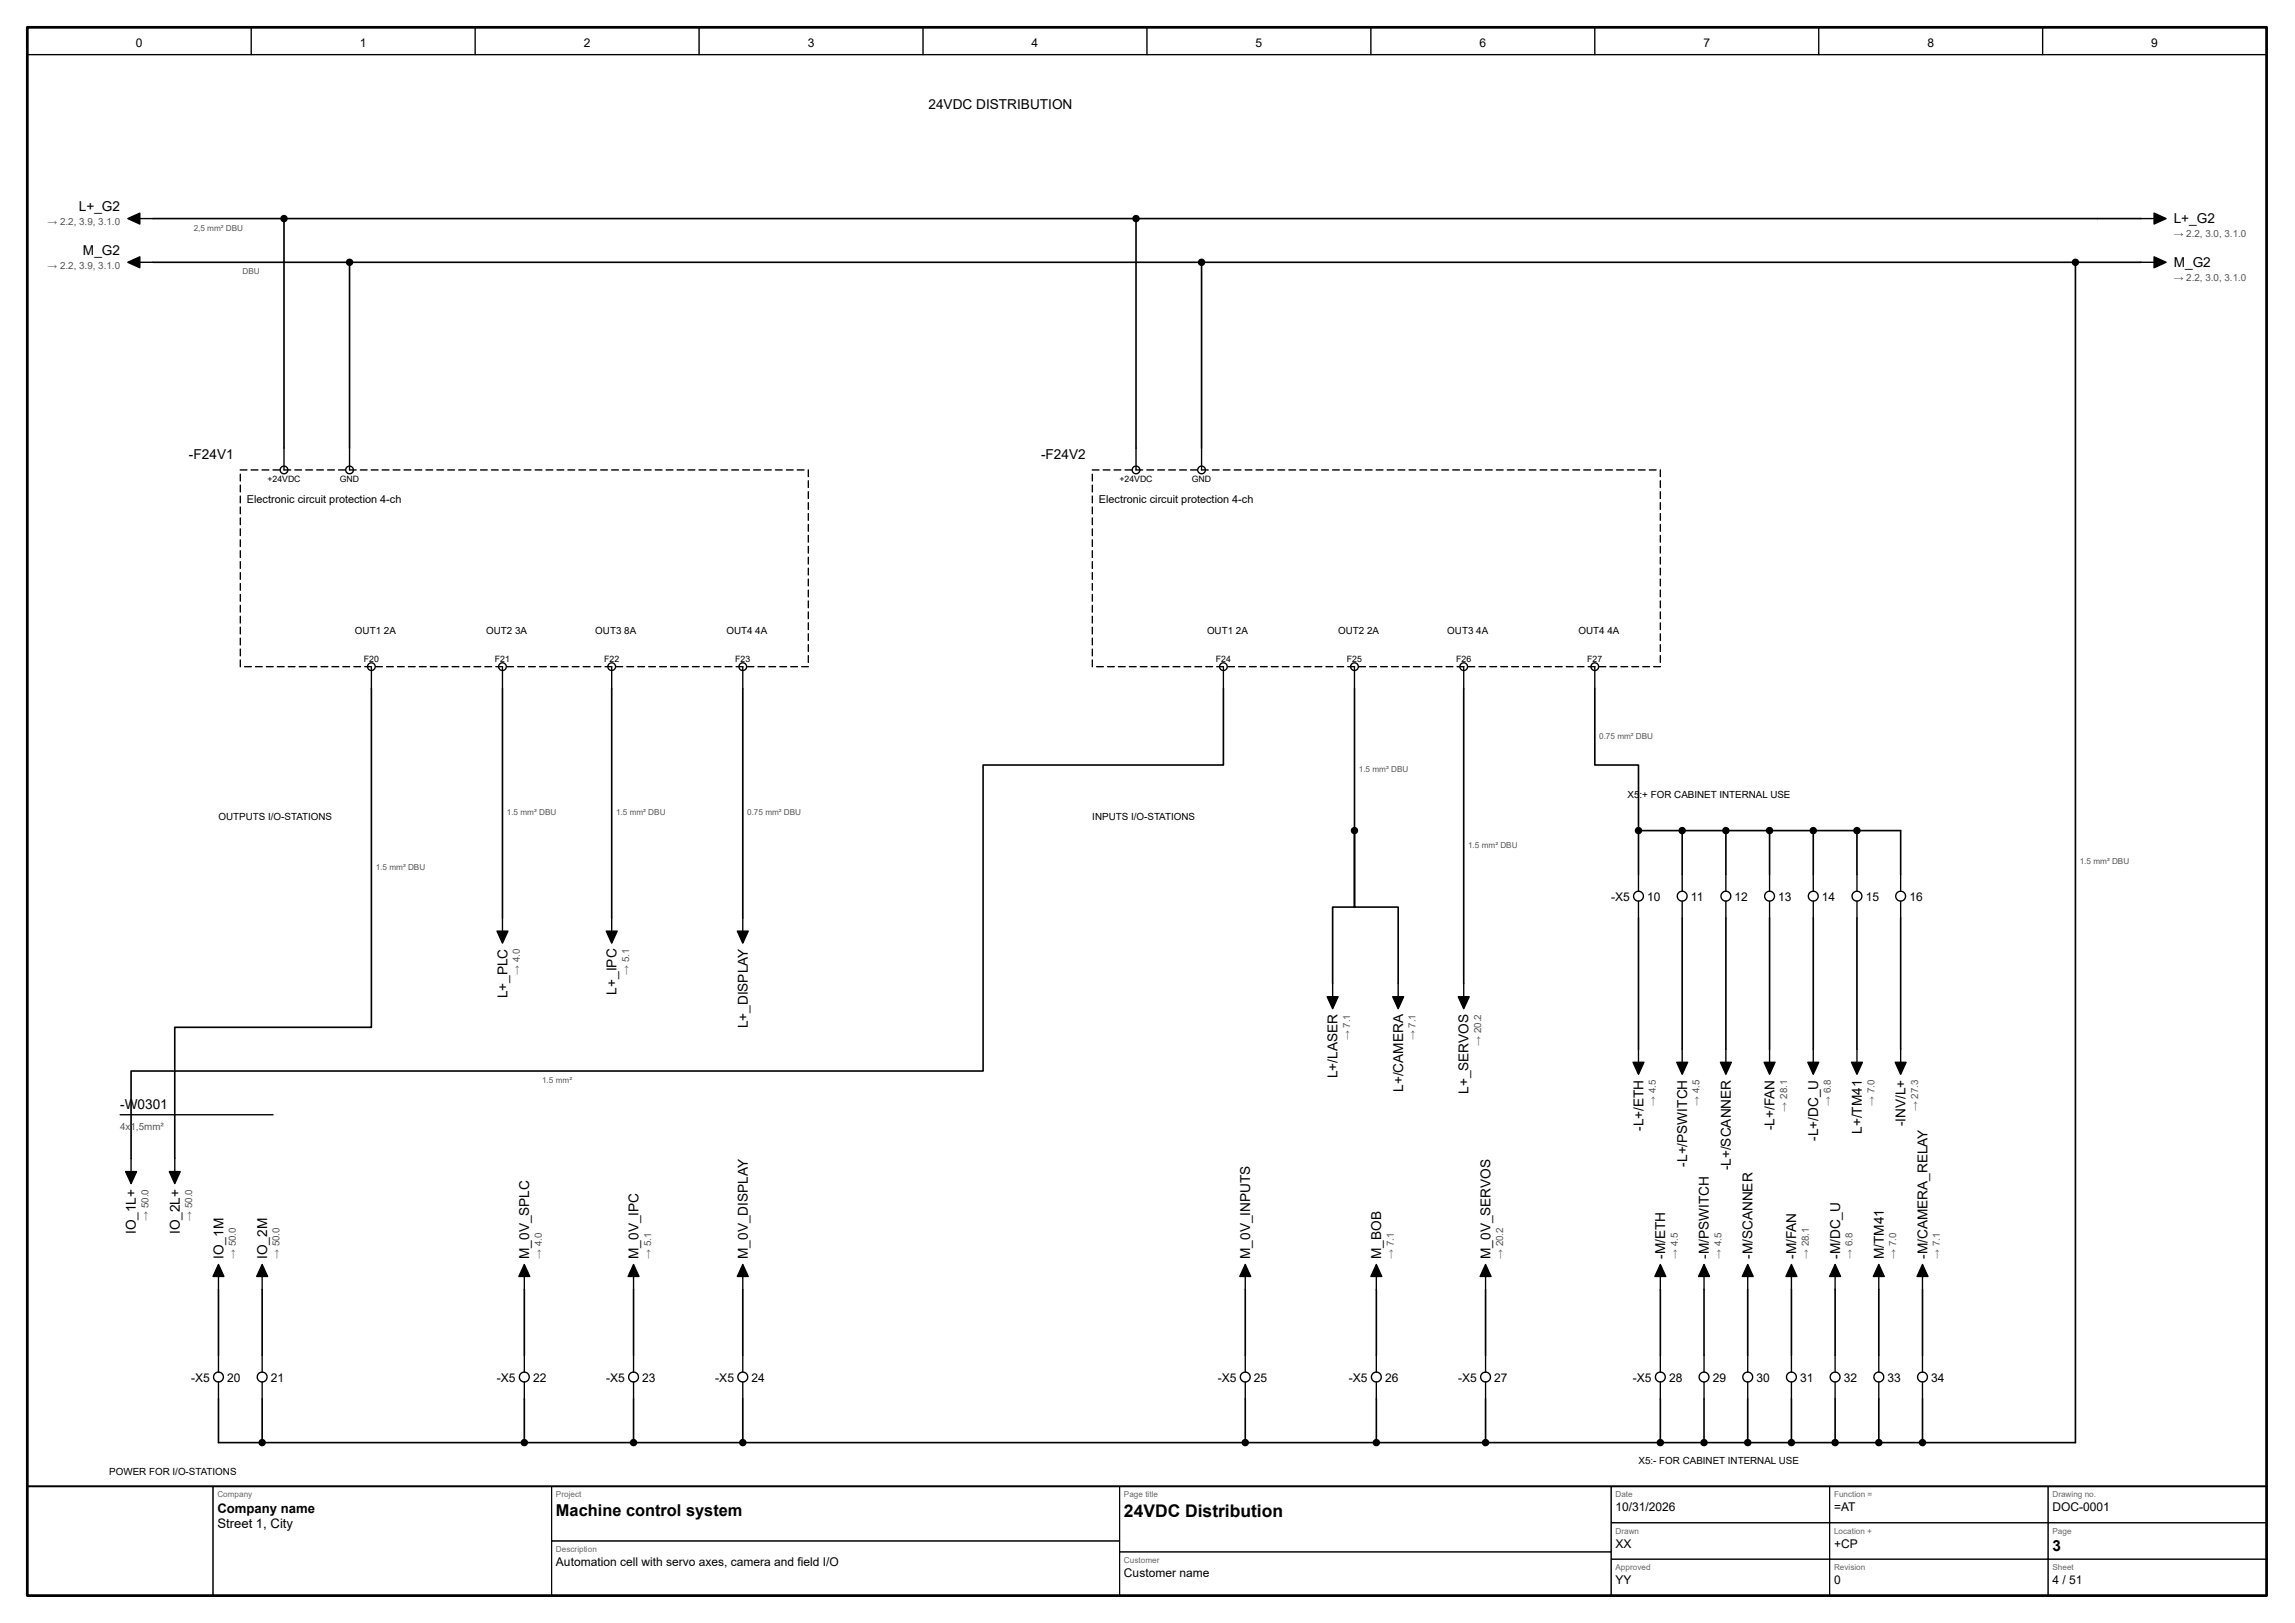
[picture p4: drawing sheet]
<svg xmlns="http://www.w3.org/2000/svg" width="420mm" height="297mm" viewBox="0 0 420 297" stroke-linecap="round" stroke-linejoin="round" font-family="sans-serif">
<defs><g id="words">
<text font-size="3.2" x="205.8" y="277.6">24VDC Distribution</text>
<text font-size="3" x="101.8" y="277.4">Machine control system</text>
<text font-size="2.8" x="375.8" y="283.9">3</text>
<g font-size="2.5">
<text x="170" y="20">24VDC DISTRIBUTION</text>
<text x="14.4" y="38.6">L+_G2</text>
<text x="398" y="40.8">L+_G2</text>
<text x="15.2" y="46.6">M_G2</text>
<text x="398" y="48.8">M_G2</text>
<text x="34.6" y="84">-F24V1</text>
<text x="190.6" y="84">-F24V2</text>
<text x="92.9" y="182.7" transform="rotate(-90 92.9 182.7)">L+_PLC</text>
<text x="112.9" y="182" transform="rotate(-90 112.9 182)">L+_IPC</text>
<text x="136.9" y="188.2" transform="rotate(-90 136.9 188.2)">L+_DISPLAY</text>
<text x="244.9" y="197.3" transform="rotate(-90 244.9 197.3)">L+/LASER</text>
<text x="22" y="203">-W0301</text>
<text x="256.9" y="199.8" transform="rotate(-90 256.9 199.8)">L+/CAMERA</text>
<text x="268.9" y="200.2" transform="rotate(-90 268.9 200.2)">L+_SERVOS</text>
<text x="300.9" y="207" transform="rotate(-90 300.9 207)">-L+/ETH</text>
<text x="324.9" y="206.8" transform="rotate(-90 324.9 206.8)">-L+/FAN</text>
<text x="332.9" y="208.8" transform="rotate(-90 332.9 208.8)">-L+/DC_U</text>
<text x="340.9" y="207.5" transform="rotate(-90 340.9 207.5)">L+/TM41</text>
<text x="348.9" y="206.1" transform="rotate(-90 348.9 206.1)">-INV/L+</text>
<text x="308.9" y="213.5" transform="rotate(-90 308.9 213.5)">-L+/PSWITCH</text>
<text x="316.9" y="214.2" transform="rotate(-90 316.9 214.2)">-L+/SCANNER</text>
<text x="24.9" y="225.9" transform="rotate(-90 24.9 225.9)">IO_1L+</text>
<text x="32.9" y="225.9" transform="rotate(-90 32.9 225.9)">IO_2L+</text>
<text x="40.9" y="230.4" transform="rotate(-90 40.9 230.4)">IO_1M</text>
<text x="48.9" y="230.4" transform="rotate(-90 48.9 230.4)">IO_2M</text>
<text x="96.9" y="230.4" transform="rotate(-90 96.9 230.4)">M_0V_SPLC</text>
<text x="116.9" y="230.4" transform="rotate(-90 116.9 230.4)">M_0V_IPC</text>
<text x="136.9" y="230.4" transform="rotate(-90 136.9 230.4)">M_0V_DISPLAY</text>
<text x="228.9" y="230.4" transform="rotate(-90 228.9 230.4)">M_0V_INPUTS</text>
<text x="252.9" y="230.4" transform="rotate(-90 252.9 230.4)">M_BOB</text>
<text x="272.9" y="230.4" transform="rotate(-90 272.9 230.4)">M_0V_SERVOS</text>
<text x="304.9" y="230.4" transform="rotate(-90 304.9 230.4)">-M/ETH</text>
<text x="312.9" y="230.4" transform="rotate(-90 312.9 230.4)">-M/PSWITCH</text>
<text x="320.9" y="230.4" transform="rotate(-90 320.9 230.4)">-M/SCANNER</text>
<text x="328.9" y="230.4" transform="rotate(-90 328.9 230.4)">-M/FAN</text>
<text x="336.9" y="230.4" transform="rotate(-90 336.9 230.4)">-M/DC_U</text>
<text x="344.9" y="230.4" transform="rotate(-90 344.9 230.4)">M/TM41</text>
<text x="352.9" y="230.4" transform="rotate(-90 352.9 230.4)">-M/CAMERA_RELAY</text>
</g>
<g font-size="2.4">
<text x="39.8" y="276.8">Company name</text>
<text x="39.8" y="279.6">Street 1, City</text>
</g>
<g font-size="2.2">
<text x="24.9" y="8.6">0</text>
<text x="65.9" y="8.6">1</text>
<text x="106.9" y="8.6">2</text>
<text x="147.9" y="8.6">3</text>
<text x="188.9" y="8.6">4</text>
<text x="229.9" y="8.6">5</text>
<text x="270.9" y="8.6">6</text>
<text x="311.9" y="8.6">7</text>
<text x="352.9" y="8.6">8</text>
<text x="393.9" y="8.6">9</text>
<text x="295" y="164.9">-X5</text>
<text x="301.6" y="164.9">10</text>
<text x="309.6" y="164.9">11</text>
<text x="317.6" y="164.9">12</text>
<text x="325.6" y="164.9">13</text>
<text x="333.6" y="164.9">14</text>
<text x="341.6" y="164.9">15</text>
<text x="349.6" y="164.9">16</text>
<text x="35" y="252.9">-X5</text>
<text x="41.6" y="252.9">20</text>
<text x="49.6" y="252.9">21</text>
<text x="91" y="252.9">-X5</text>
<text x="97.6" y="252.9">22</text>
<text x="111" y="252.9">-X5</text>
<text x="117.6" y="252.9">23</text>
<text x="131" y="252.9">-X5</text>
<text x="137.6" y="252.9">24</text>
<text x="223" y="252.9">-X5</text>
<text x="229.6" y="252.9">25</text>
<text x="247" y="252.9">-X5</text>
<text x="253.6" y="252.9">26</text>
<text x="267" y="252.9">-X5</text>
<text x="273.6" y="252.9">27</text>
<text x="299" y="252.9">-X5</text>
<text x="305.6" y="252.9">28</text>
<text x="313.6" y="252.9">29</text>
<text x="321.6" y="252.9">30</text>
<text x="329.6" y="252.9">31</text>
<text x="337.6" y="252.9">32</text>
<text x="345.6" y="252.9">33</text>
<text x="353.6" y="252.9">34</text>
<text x="295.8" y="276.6">10/31/2026</text>
<text x="335.8" y="276.6">=AT</text>
<text x="375.8" y="276.6">DOC-0001</text>
<text x="101.8" y="286.6">Automation cell with servo axes, camera and field I/O</text>
<text x="295.8" y="283.3">XX</text>
<text x="335.8" y="283.3">+CP</text>
<text x="205.8" y="288.6">Customer name</text>
<text x="295.8" y="289.9">YY</text>
<text x="335.8" y="289.9">0</text>
<text x="375.8" y="289.9">4 / 51</text>
</g>
<g font-size="2">
<text x="45.2" y="92">Electronic circuit protection 4-ch</text>
<text x="201.2" y="92">Electronic circuit protection 4-ch</text>
</g>
<g font-size="1.8" fill="#555">
<text x="8.7" y="41.2">→ 2.2, 3.9, 3.1.0</text>
<text x="398" y="43.4">→ 2.2, 3.0, 3.1.0</text>
<text x="8.7" y="49.2">→ 2.2, 3.9, 3.1.0</text>
<text x="398" y="51.4">→ 2.2, 3.0, 3.1.0</text>
<text x="95.2" y="178.4" transform="rotate(-90 95.2 178.4)">→ 4.0</text>
<text x="115.2" y="178.4" transform="rotate(-90 115.2 178.4)">→ 5.1</text>
<text x="247.2" y="190.4" transform="rotate(-90 247.2 190.4)">→ 7.1</text>
<text x="259.2" y="190.4" transform="rotate(-90 259.2 190.4)">→ 7.1</text>
<text x="271.2" y="191.4" transform="rotate(-90 271.2 191.4)">→ 20.2</text>
<text x="303.2" y="202.4" transform="rotate(-90 303.2 202.4)">→ 4.5</text>
<text x="311.2" y="202.4" transform="rotate(-90 311.2 202.4)">→ 4.5</text>
<text x="327.2" y="203.4" transform="rotate(-90 327.2 203.4)">→ 28.1</text>
<text x="335.2" y="202.4" transform="rotate(-90 335.2 202.4)">→ 6.8</text>
<text x="343.2" y="202.4" transform="rotate(-90 343.2 202.4)">→ 7.0</text>
<text x="351.2" y="203.4" transform="rotate(-90 351.2 203.4)">→ 27.3</text>
<text x="22" y="206.8">4x1,5mm²</text>
<text x="27.2" y="223.4" transform="rotate(-90 27.2 223.4)">→ 50.0</text>
<text x="35.2" y="223.4" transform="rotate(-90 35.2 223.4)">→ 50.0</text>
<text x="43.2" y="230.4" transform="rotate(-90 43.2 230.4)">→ 50.0</text>
<text x="51.2" y="230.4" transform="rotate(-90 51.2 230.4)">→ 50.0</text>
<text x="99.2" y="230.4" transform="rotate(-90 99.2 230.4)">→ 4.0</text>
<text x="119.2" y="230.4" transform="rotate(-90 119.2 230.4)">→ 5.1</text>
<text x="255.2" y="230.4" transform="rotate(-90 255.2 230.4)">→ 7.1</text>
<text x="275.2" y="230.4" transform="rotate(-90 275.2 230.4)">→ 20.2</text>
<text x="307.2" y="230.4" transform="rotate(-90 307.2 230.4)">→ 4.5</text>
<text x="315.2" y="230.4" transform="rotate(-90 315.2 230.4)">→ 4.5</text>
<text x="331.2" y="230.4" transform="rotate(-90 331.2 230.4)">→ 28.1</text>
<text x="339.2" y="230.4" transform="rotate(-90 339.2 230.4)">→ 6.8</text>
<text x="347.2" y="230.4" transform="rotate(-90 347.2 230.4)">→ 7.0</text>
<text x="355.2" y="230.4" transform="rotate(-90 355.2 230.4)">→ 7.1</text>
</g>
<g font-size="1.8">
<text x="65" y="116">OUT1</text>
<text x="70.3" y="116">2A</text>
<text x="89" y="116">OUT2</text>
<text x="94.3" y="116">3A</text>
<text x="109" y="116">OUT3</text>
<text x="114.3" y="116">8A</text>
<text x="133" y="116">OUT4</text>
<text x="138.3" y="116">4A</text>
<text x="221" y="116">OUT1</text>
<text x="226.3" y="116">2A</text>
<text x="245" y="116">OUT2</text>
<text x="250.3" y="116">2A</text>
<text x="265" y="116">OUT3</text>
<text x="270.3" y="116">4A</text>
<text x="289" y="116">OUT4</text>
<text x="294.3" y="116">4A</text>
<text x="40" y="150">OUTPUTS I/O-STATIONS</text>
<text x="200" y="150">INPUTS I/O-STATIONS</text>
<text x="298" y="146">X5</text>
<text x="300.2" y="146">:+ FOR CABINET INTERNAL USE</text>
<text x="20" y="270">POWER FOR I/O-STATIONS</text>
<text x="300" y="268">X5:- FOR CABINET INTERNAL USE</text>
</g>
<g font-size="1.6">
<text x="49" y="88.2">+24VDC</text>
<text x="62.2" y="88.2">GND</text>
<text x="205" y="88.2">+24VDC</text>
<text x="218.2" y="88.2">GND</text>
<text x="66.6" y="121.2">F20</text>
<text x="90.6" y="121.2">F21</text>
<text x="110.6" y="121.2">F22</text>
<text x="134.6" y="121.2">F23</text>
<text x="222.6" y="121.2">F24</text>
<text x="246.6" y="121.2">F25</text>
<text x="266.6" y="121.2">F26</text>
<text x="290.6" y="121.2">F27</text>
</g>
<g font-size="1.5" fill="#555">
<text x="35.5" y="42.2">2,5 mm² DBU</text>
<text x="44.4" y="50.2">DBU</text>
<text x="292.8" y="135.2">0.75 mm² DBU</text>
<text x="248.8" y="141.2">1.5 mm² DBU</text>
<text x="92.8" y="149.2">1.5 mm² DBU</text>
<text x="112.8" y="149.2">1.5 mm² DBU</text>
<text x="136.8" y="149.2">0.75 mm² DBU</text>
<text x="268.8" y="155.2">1.5 mm² DBU</text>
<text x="68.8" y="159.2">1.5 mm² DBU</text>
<text x="380.8" y="158.2">1.5 mm² DBU</text>
<text x="99.3" y="198.2">1.5 mm²</text>
</g>
<g font-size="1.5" fill="#666">
<text x="39.8" y="274">Company</text>
<text x="101.8" y="274">Project</text>
<text x="205.8" y="274">Page title</text>
<text x="295.8" y="274">Date</text>
<text x="335.8" y="274">Function =</text>
<text x="375.8" y="274">Drawing no.</text>
<text x="295.8" y="280.7">Drawn</text>
<text x="335.8" y="280.7">Location +</text>
<text x="375.8" y="280.7">Page</text>
<text x="101.8" y="284">Description</text>
<text x="205.8" y="286">Customer</text>
<text x="295.8" y="287.3">Approved</text>
<text x="335.8" y="287.3">Revision</text>
<text x="375.8" y="287.3">Sheet</text>
</g>
</g></defs>
<path d="M5 5h410v287h-410z" fill="none" stroke="#000" stroke-width=".5"/>
<g fill="none" stroke="#000" stroke-width=".25">
<path d="M5 10h410M46 5v5M87 5v5M128 5v5M169 5v5M210 5v5M251 5v5M292 5v5M333 5v5M374 5v5M394.4 39l2.2 1-2.2 1zM23.4 40l2.2-1v2z"/>
<path d="M23.4 48l2.2-1v2zM25.4 40h2.6M25.4 48h2.6M392 40h2.6M392 48h2.6M394.4 47l2.2 1-2.2 1zM52 82v4M64 82v4M208 82v4M220 82v4M68 122v4M92 122v4"/>
<path d="M112 122v4M136 122v4M224 122v4M248 122v4M268 122v4M292 122v4M300 160v3.1M308 160v3.1M316 160v3.1M324 160v3.1M332 160v3.1M340 160v3.1"/>
<path d="M348 160v3.1M91 170.4h2l-1 2.2zM92 168v2.6M111 170.4h2l-1 2.2zM112 168v2.6M135 170.4h2l-1 2.2zM136 168v2.6M244 180v2.6M256 180v2.6M268 180v2.6M300 164.9v3.1M308 164.9v3.1"/>
<path d="M316 164.9v3.1M324 164.9v3.1M332 164.9v3.1M340 164.9v3.1M348 164.9v3.1M243 182.4h2l-1 2.2zM255 182.4h2l-1 2.2zM267 182.4h2l-1 2.2zM299 194.4h2l-1 2.2zM300 192v2.6M307 194.4h2l-1 2.2zM308 192v2.6"/>
<path d="M315 194.4h2l-1 2.2zM316 192v2.6M323 194.4h2l-1 2.2zM324 192v2.6M331 194.4h2l-1 2.2zM332 192v2.6M339 194.4h2l-1 2.2zM340 192v2.6M347 194.4h2l-1 2.2zM348 192v2.6M22 204h28M23 214.4h2l-1 2.2z"/>
<path d="M24 212v2.6M31 214.4h2l-1 2.2zM32 212v2.6M40 231.4l1 2.2h-2zM40 233.4v2.6M48 231.4l1 2.2h-2zM48 233.4v2.6M96 231.4l1 2.2h-2zM96 233.4v2.6M116 231.4l1 2.2h-2zM116 233.4v2.6M136 231.4l1 2.2h-2z"/>
<path d="M136 233.4v2.6M228 231.4l1 2.2h-2zM228 233.4v2.6M252 231.4l1 2.2h-2zM252 233.4v2.6M272 231.4l1 2.2h-2zM272 233.4v2.6M304 231.4l1 2.2h-2zM304 233.4v2.6M312 231.4l1 2.2h-2zM312 233.4v2.6M320 231.4l1 2.2h-2z"/>
<path d="M320 233.4v2.6M328 231.4l1 2.2h-2zM328 233.4v2.6M336 231.4l1 2.2h-2zM336 233.4v2.6M344 231.4l1 2.2h-2zM344 233.4v2.6M352 231.4l1 2.2h-2zM352 233.4v2.6M40 248v3.1M40 252.9v3.1M48 248v3.1"/>
<path d="M48 252.9v3.1M96 248v3.1M96 252.9v3.1M116 248v3.1M116 252.9v3.1M136 248v3.1M136 252.9v3.1M228 248v3.1M228 252.9v3.1M252 248v3.1M252 252.9v3.1M272 248v3.1"/>
<path d="M272 252.9v3.1M304 248v3.1M304 252.9v3.1M312 248v3.1M312 252.9v3.1M320 248v3.1M320 252.9v3.1M328 248v3.1M328 252.9v3.1M336 248v3.1M336 252.9v3.1M344 248v3.1"/>
<path d="M344 252.9v3.1M352 248v3.1M352 252.9v3.1"/>
<circle cx="52" cy="40" r=".55"/>
<circle cx="64" cy="48" r=".55"/>
<circle cx="208" cy="40" r=".55"/>
<circle cx="220" cy="48" r=".55"/>
<circle cx="380" cy="48" r=".55"/>
<circle cx="52" cy="86" r=".7"/>
<circle cx="64" cy="86" r=".7"/>
<circle cx="208" cy="86" r=".7"/>
<circle cx="220" cy="86" r=".7"/>
<circle cx="68" cy="122" r=".7"/>
<circle cx="92" cy="122" r=".7"/>
<circle cx="112" cy="122" r=".7"/>
<circle cx="136" cy="122" r=".7"/>
<circle cx="224" cy="122" r=".7"/>
<circle cx="248" cy="122" r=".7"/>
<circle cx="268" cy="122" r=".7"/>
<circle cx="292" cy="122" r=".7"/>
<circle cx="248" cy="152" r=".55"/>
<circle cx="300" cy="152" r=".55"/>
<circle cx="308" cy="152" r=".55"/>
<circle cx="316" cy="152" r=".55"/>
<circle cx="324" cy="152" r=".55"/>
<circle cx="332" cy="152" r=".55"/>
<circle cx="340" cy="152" r=".55"/>
<circle cx="300" cy="164" r=".9"/>
<circle cx="308" cy="164" r=".9"/>
<circle cx="316" cy="164" r=".9"/>
<circle cx="324" cy="164" r=".9"/>
<circle cx="332" cy="164" r=".9"/>
<circle cx="340" cy="164" r=".9"/>
<circle cx="348" cy="164" r=".9"/>
<circle cx="40" cy="252" r=".9"/>
<circle cx="48" cy="252" r=".9"/>
<circle cx="96" cy="252" r=".9"/>
<circle cx="116" cy="252" r=".9"/>
<circle cx="136" cy="252" r=".9"/>
<circle cx="228" cy="252" r=".9"/>
<circle cx="252" cy="252" r=".9"/>
<circle cx="272" cy="252" r=".9"/>
<circle cx="304" cy="252" r=".9"/>
<circle cx="312" cy="252" r=".9"/>
<circle cx="320" cy="252" r=".9"/>
<circle cx="328" cy="252" r=".9"/>
<circle cx="336" cy="252" r=".9"/>
<circle cx="344" cy="252" r=".9"/>
<circle cx="352" cy="252" r=".9"/>
<circle cx="48" cy="264" r=".55"/>
<circle cx="96" cy="264" r=".55"/>
<circle cx="116" cy="264" r=".55"/>
<circle cx="136" cy="264" r=".55"/>
<circle cx="228" cy="264" r=".55"/>
<circle cx="252" cy="264" r=".55"/>
<circle cx="272" cy="264" r=".55"/>
<circle cx="304" cy="264" r=".55"/>
<circle cx="312" cy="264" r=".55"/>
<circle cx="320" cy="264" r=".55"/>
<circle cx="328" cy="264" r=".55"/>
<circle cx="336" cy="264" r=".55"/>
<circle cx="344" cy="264" r=".55"/>
<circle cx="352" cy="264" r=".55"/>
</g>
<path d="M5 272h410" fill="none" stroke="#000" stroke-width=".35"/>
<g fill="none" stroke="#000" stroke-width=".18">
<path d="M5 272h34v20h-34zM39 272h62v20h-62zM101 272h104v10h-104zM205 272h90v12h-90zM295 272h40v6.7h-40zM295 278.7h40v6.6h-40zM335 272h40v6.7h-40zM335 278.7h40v6.6h-40zM375 272h40v6.7h-40zM375 278.7h40v6.6h-40zM101 282h104v10h-104zM205 284h90v8h-90z"/>
<path d="M295 285.3h40v6.7h-40zM335 285.3h40v6.7h-40zM375 285.3h40v6.7h-40z"/>
</g>
<g fill="none" stroke="#000" stroke-width=".3">
<path d="M28 40h364M28 48h364M52 40v42M64 48v34M208 40v42M220 48v34M380 48v216h-340v-8M68 126v62h-36v24M92 126v42M112 126v42M136 126v42M224 126v14h-44v56h-156v16"/>
<path d="M248 126v26M268 126v54M292 126v14h8v12M248 152v14h-4v14M248 152v14h8v14M300 152h48v8M300 152v8M308 152v8M316 152v8M324 152v8M332 152v8M340 152v8"/>
<path d="M300 168v24M308 168v24M316 168v24M324 168v24M332 168v24M340 168v24M348 168v24M40 236v12M48 236v12M96 236v12M116 236v12M136 236v12"/>
<path d="M228 236v12M252 236v12M272 236v12M304 236v12M312 236v12M320 236v12M328 236v12M336 236v12M344 236v12M352 236v12M48 256v8M96 256v8"/>
<path d="M116 256v8M136 256v8M228 256v8M252 256v8M272 256v8M304 256v8M312 256v8M320 256v8M328 256v8M336 256v8M344 256v8M352 256v8"/>
</g>
<g fill="#000">
<path d="M23.4 40l2.2-1v2zM23.4 48l2.2-1v2zM394.4 39l2.2 1-2.2 1zM394.4 47l2.2 1-2.2 1zM91 170.4h2l-1 2.2zM111 170.4h2l-1 2.2zM135 170.4h2l-1 2.2zM243 182.4h2l-1 2.2zM255 182.4h2l-1 2.2zM267 182.4h2l-1 2.2zM299 194.4h2l-1 2.2zM307 194.4h2l-1 2.2z"/>
<path d="M315 194.4h2l-1 2.2zM323 194.4h2l-1 2.2zM331 194.4h2l-1 2.2zM339 194.4h2l-1 2.2zM347 194.4h2l-1 2.2zM23 214.4h2l-1 2.2zM31 214.4h2l-1 2.2zM40 231.4l1 2.2h-2zM48 231.4l1 2.2h-2zM96 231.4l1 2.2h-2zM116 231.4l1 2.2h-2zM136 231.4l1 2.2h-2z"/>
<path d="M228 231.4l1 2.2h-2zM252 231.4l1 2.2h-2zM272 231.4l1 2.2h-2zM304 231.4l1 2.2h-2zM312 231.4l1 2.2h-2zM320 231.4l1 2.2h-2zM328 231.4l1 2.2h-2zM336 231.4l1 2.2h-2zM344 231.4l1 2.2h-2zM352 231.4l1 2.2h-2z"/>
<path d="M45.9 85.9h1.3l.1 .1-.1 .1h-1.2zM47.9 85.9h1.3l.1 .1-.1 .1h-1.2zM49.9 85.9h1.3l.1 .1-.1 .1h-1.2zM51.9 85.9h1.3l.1 .1-.1 .1h-1.2zM53.9 85.9h1.3l.1 .1-.1 .1h-1.2zM55.9 85.9h1.3l.1 .1-.1 .1h-1.2zM57.9 85.9h1.3l.1 .1-.1 .1h-1.2zM59.9 85.9h1.3l.1 .1-.1 .1h-1.2zM61.9 85.9h1.3l.1 .1-.1 .1h-1.2zM63.9 85.9h1.3l.1 .1-.1 .1h-1.2zM65.9 85.9h1.3l.1 .1-.1 .1h-1.2zM67.9 85.9h1.3l.1 .1-.1 .1h-1.2zM69.9 85.9h1.3l.1 .1-.1 .1h-1.2zM71.9 85.9h1.3l.1 .1-.1 .1h-1.2zM73.9 85.9h1.3l.1 .1-.1 .1h-1.2zM75.9 85.9h1.3l.1 .1-.1 .1h-1.2zM77.9 85.9h1.3l.1 .1-.1 .1h-1.2zM79.9 85.9h1.3l.1 .1-.1 .1h-1.2zM81.9 85.9h1.3l.1 .1-.1 .1h-1.2zM83.9 85.9h1.3l.1 .1-.1 .1h-1.2zM85.9 85.9h1.3l.1 .1-.1 .1h-1.2zM87.9 85.9h1.3l.1 .1-.1 .1h-1.2zM89.9 85.9h1.3l.1 .1-.1 .1h-1.2zM91.9 85.9h1.3l.1 .1-.1 .1h-1.2zM93.9 85.9h1.3l.1 .1-.1 .1h-1.2zM95.9 85.9h1.3l.1 .1-.1 .1h-1.2zM97.9 85.9h1.3l.1 .1-.1 .1h-1.2zM99.9 85.9h1.3l.1 .1-.1 .1h-1.2zM101.9 85.9h1.3l.1 .1-.1 .1h-1.2zM103.9 85.9h1.3l.1 .1-.1 .1h-1.2zM105.9 85.9h1.3l.1 .1-.1 .1h-1.2zM107.9 85.9h1.3l.1 .1-.1 .1h-1.2zM109.9 85.9h1.3l.1 .1-.1 .1h-1.2zM111.9 85.9h1.3l.1 .1-.1 .1h-1.2zM113.9 85.9h1.3l.1 .1-.1 .1h-1.2zM115.9 85.9h1.3l.1 .1-.1 .1h-1.2zM117.9 85.9h1.3l.1 .1-.1 .1h-1.2zM119.9 85.9h1.3l.1 .1-.1 .1h-1.2zM121.9 85.9h1.3l.1 .1-.1 .1h-1.2zM123.9 85.9h1.3l.1 .1-.1 .1h-1.2zM125.9 85.9h1.3l.1 .1-.1 .1h-1.2zM127.9 85.9h1.3l.1 .1-.1 .1h-1.2zM129.9 85.9h1.3l.1 .1-.1 .1h-1.2zM131.9 85.9h1.3l.1 .1-.1 .1h-1.2zM133.9 85.9h1.3l.1 .1-.1 .1h-1.2zM135.9 85.9h1.3l.1 .1-.1 .1h-1.2zM137.9 85.9h1.3l.1 .1-.1 .1h-1.2zM139.9 85.9h1.3l.1 .1-.1 .1h-1.2zM141.9 85.9h1.3l.1 .1-.1 .1h-1.2zM143.9 85.9h1.3l.1 .1-.1 .1h-1.2zM145.9 85.9h1.3l.1 .1-.1 .1h-1.2zM147.9 85.9l.2 .1v1.2l-.1 .1-.1-.1zM147.9 87.9l.2 .1v1.2l-.1 .1-.1-.1zM147.9 89.9l.2 .1v1.2l-.1 .1-.1-.1zM147.9 91.9l.2 .1v1.2l-.1 .1-.1-.1zM147.9 93.9l.2 .1v1.2l-.1 .1-.1-.1zM147.9 95.9l.2 .1v1.2l-.1 .1-.1-.1zM147.9 97.9l.2 .1v1.2l-.1 .1-.1-.1zM147.9 99.9l.2 .1v1.2l-.1 .1-.1-.1zM147.9 101.9l.2 .1v1.2l-.1 .1-.1-.1zM147.9 103.9l.2 .1v1.2l-.1 .1-.1-.1zM147.9 105.9l.2 .1v1.2l-.1 .1-.1-.1zM147.9 107.9l.2 .1v1.2l-.1 .1-.1-.1zM147.9 109.9l.2 .1v1.2l-.1 .1-.1-.1zM147.9 111.9l.2 .1v1.2l-.1 .1-.1-.1zM147.9 113.9l.2 .1v1.2l-.1 .1-.1-.1zM147.9 115.9l.2 .1v1.2l-.1 .1-.1-.1zM147.9 117.9l.2 .1v1.2l-.1 .1-.1-.1zM147.9 119.9l.2 .1v1.2l-.1 .1-.1-.1zM146.7 121.9h1.3l.1 .1-.1 .1h-1.2zM144.7 121.9h1.3l.1 .1-.1 .1h-1.2zM142.7 121.9h1.3l.1 .1-.1 .1h-1.2zM140.7 121.9h1.3l.1 .1-.1 .1h-1.2zM138.7 121.9h1.3l.1 .1-.1 .1h-1.2zM136.7 121.9h1.3l.1 .1-.1 .1h-1.2zM134.7 121.9h1.3l.1 .1-.1 .1h-1.2zM132.7 121.9h1.3l.1 .1-.1 .1h-1.2zM130.7 121.9h1.3l.1 .1-.1 .1h-1.2zM128.7 121.9h1.3l.1 .1-.1 .1h-1.2zM126.7 121.9h1.3l.1 .1-.1 .1h-1.2zM124.7 121.9h1.3l.1 .1-.1 .1h-1.2zM122.7 121.9h1.3l.1 .1-.1 .1h-1.2zM120.7 121.9h1.3l.1 .1-.1 .1h-1.2zM118.7 121.9h1.3l.1 .1-.1 .1h-1.2zM116.7 121.9h1.3l.1 .1-.1 .1h-1.2zM114.7 121.9h1.3l.1 .1-.1 .1h-1.2zM112.7 121.9h1.3l.1 .1-.1 .1h-1.2zM110.7 121.9h1.3l.1 .1-.1 .1h-1.2zM108.7 121.9h1.3l.1 .1-.1 .1h-1.2zM106.7 121.9h1.3l.1 .1-.1 .1h-1.2zM104.7 121.9h1.3l.1 .1-.1 .1h-1.2zM102.7 121.9h1.3l.1 .1-.1 .1h-1.2zM100.7 121.9h1.3l.1 .1-.1 .1h-1.2zM98.7 121.9h1.3l.1 .1-.1 .1h-1.2zM96.7 121.9h1.3l.1 .1-.1 .1h-1.2zM94.7 121.9h1.3l.1 .1-.1 .1h-1.2zM92.7 121.9h1.3l.1 .1-.1 .1h-1.2zM90.7 121.9h1.3l.1 .1-.1 .1h-1.2zM88.7 121.9h1.3l.1 .1-.1 .1h-1.2zM86.7 121.9h1.3l.1 .1-.1 .1h-1.2zM84.7 121.9h1.3l.1 .1-.1 .1h-1.2zM82.7 121.9h1.3l.1 .1-.1 .1h-1.2zM80.7 121.9h1.3l.1 .1-.1 .1h-1.2zM78.7 121.9h1.3l.1 .1-.1 .1h-1.2zM76.7 121.9h1.3l.1 .1-.1 .1h-1.2zM74.7 121.9h1.3l.1 .1-.1 .1h-1.2zM72.7 121.9h1.3l.1 .1-.1 .1h-1.2zM70.7 121.9h1.3l.1 .1-.1 .1h-1.2zM68.7 121.9h1.3l.1 .1-.1 .1h-1.2zM66.7 121.9h1.3l.1 .1-.1 .1h-1.2zM64.7 121.9h1.3l.1 .1-.1 .1h-1.2zM62.7 121.9h1.3l.1 .1-.1 .1h-1.2zM60.7 121.9h1.3l.1 .1-.1 .1h-1.2zM58.7 121.9h1.3l.1 .1-.1 .1h-1.2zM56.7 121.9h1.3l.1 .1-.1 .1h-1.2zM54.7 121.9h1.3l.1 .1-.1 .1h-1.2zM52.7 121.9h1.3l.1 .1-.1 .1h-1.2zM50.7 121.9h1.3l.1 .1-.1 .1h-1.2zM48.7 121.9h1.3l.1 .1-.1 .1h-1.2zM46.7 121.9h1.3l.1 .1-.1 .1h-1.2zM44.7 121.9h1.3l.1 .1-.1 .1h-1.2zM43.9 120.7l.2 .1v1.2l-.1 .1-.1-.1zM43.9 118.7l.2 .1v1.2l-.1 .1-.1-.1zM43.9 116.7l.2 .1v1.2l-.1 .1-.1-.1zM43.9 114.7l.2 .1v1.2l-.1 .1-.1-.1zM43.9 112.7l.2 .1v1.2l-.1 .1-.1-.1zM43.9 110.7l.2 .1v1.2l-.1 .1-.1-.1zM43.9 108.7l.2 .1v1.2l-.1 .1-.1-.1zM43.9 106.7l.2 .1v1.2l-.1 .1-.1-.1zM43.9 104.7l.2 .1v1.2l-.1 .1-.1-.1zM43.9 102.7l.2 .1v1.2l-.1 .1-.1-.1zM43.9 100.7l.2 .1v1.2l-.1 .1-.1-.1zM43.9 98.7l.2 .1v1.2l-.1 .1-.1-.1zM43.9 96.7l.2 .1v1.2l-.1 .1-.1-.1zM43.9 94.7l.2 .1v1.2l-.1 .1-.1-.1zM43.9 92.7l.2 .1v1.2l-.1 .1-.1-.1zM43.9 90.7l.2 .1v1.2l-.1 .1-.1-.1zM43.9 88.7l.2 .1v1.2l-.1 .1-.1-.1zM43.9 86.7l.2 .1v1.2l-.1 .1-.1-.1zM43.9 85.9h1.3l.1 .1-.1 .1h-1.2z"/>
<path d="M201.9 85.9h1.3l.1 .1-.1 .1h-1.2zM203.9 85.9h1.3l.1 .1-.1 .1h-1.2zM205.9 85.9h1.3l.1 .1-.1 .1h-1.2zM207.9 85.9h1.3l.1 .1-.1 .1h-1.2zM209.9 85.9h1.3l.1 .1-.1 .1h-1.2zM211.9 85.9h1.3l.1 .1-.1 .1h-1.2zM213.9 85.9h1.3l.1 .1-.1 .1h-1.2zM215.9 85.9h1.3l.1 .1-.1 .1h-1.2zM217.9 85.9h1.3l.1 .1-.1 .1h-1.2zM219.9 85.9h1.3l.1 .1-.1 .1h-1.2zM221.9 85.9h1.3l.1 .1-.1 .1h-1.2zM223.9 85.9h1.3l.1 .1-.1 .1h-1.2zM225.9 85.9h1.3l.1 .1-.1 .1h-1.2zM227.9 85.9h1.3l.1 .1-.1 .1h-1.2zM229.9 85.9h1.3l.1 .1-.1 .1h-1.2zM231.9 85.9h1.3l.1 .1-.1 .1h-1.2zM233.9 85.9h1.3l.1 .1-.1 .1h-1.2zM235.9 85.9h1.3l.1 .1-.1 .1h-1.2zM237.9 85.9h1.3l.1 .1-.1 .1h-1.2zM239.9 85.9h1.3l.1 .1-.1 .1h-1.2zM241.9 85.9h1.3l.1 .1-.1 .1h-1.2zM243.9 85.9h1.3l.1 .1-.1 .1h-1.2zM245.9 85.9h1.3l.1 .1-.1 .1h-1.2zM247.9 85.9h1.3l.1 .1-.1 .1h-1.2zM249.9 85.9h1.3l.1 .1-.1 .1h-1.2zM251.9 85.9h1.3l.1 .1-.1 .1h-1.2zM253.9 85.9h1.3l.1 .1-.1 .1h-1.2zM255.9 85.9h1.3l.1 .1-.1 .1h-1.2zM257.9 85.9h1.3l.1 .1-.1 .1h-1.2zM259.9 85.9h1.3l.1 .1-.1 .1h-1.2zM261.9 85.9h1.3l.1 .1-.1 .1h-1.2zM263.9 85.9h1.3l.1 .1-.1 .1h-1.2zM265.9 85.9h1.3l.1 .1-.1 .1h-1.2zM267.9 85.9h1.3l.1 .1-.1 .1h-1.2zM269.9 85.9h1.3l.1 .1-.1 .1h-1.2zM271.9 85.9h1.3l.1 .1-.1 .1h-1.2zM273.9 85.9h1.3l.1 .1-.1 .1h-1.2zM275.9 85.9h1.3l.1 .1-.1 .1h-1.2zM277.9 85.9h1.3l.1 .1-.1 .1h-1.2zM279.9 85.9h1.3l.1 .1-.1 .1h-1.2zM281.9 85.9h1.3l.1 .1-.1 .1h-1.2zM283.9 85.9h1.3l.1 .1-.1 .1h-1.2zM285.9 85.9h1.3l.1 .1-.1 .1h-1.2zM287.9 85.9h1.3l.1 .1-.1 .1h-1.2zM289.9 85.9h1.3l.1 .1-.1 .1h-1.2zM291.9 85.9h1.3l.1 .1-.1 .1h-1.2zM293.9 85.9h1.3l.1 .1-.1 .1h-1.2zM295.9 85.9h1.3l.1 .1-.1 .1h-1.2zM297.9 85.9h1.3l.1 .1-.1 .1h-1.2zM299.9 85.9h1.3l.1 .1-.1 .1h-1.2zM301.9 85.9h1.3l.1 .1-.1 .1h-1.2zM303.9 85.9l.2 .1v1.2l-.1 .1-.1-.1zM303.9 87.9l.2 .1v1.2l-.1 .1-.1-.1zM303.9 89.9l.2 .1v1.2l-.1 .1-.1-.1zM303.9 91.9l.2 .1v1.2l-.1 .1-.1-.1zM303.9 93.9l.2 .1v1.2l-.1 .1-.1-.1zM303.9 95.9l.2 .1v1.2l-.1 .1-.1-.1zM303.9 97.9l.2 .1v1.2l-.1 .1-.1-.1zM303.9 99.9l.2 .1v1.2l-.1 .1-.1-.1zM303.9 101.9l.2 .1v1.2l-.1 .1-.1-.1zM303.9 103.9l.2 .1v1.2l-.1 .1-.1-.1zM303.9 105.9l.2 .1v1.2l-.1 .1-.1-.1zM303.9 107.9l.2 .1v1.2l-.1 .1-.1-.1zM303.9 109.9l.2 .1v1.2l-.1 .1-.1-.1zM303.9 111.9l.2 .1v1.2l-.1 .1-.1-.1zM303.9 113.9l.2 .1v1.2l-.1 .1-.1-.1zM303.9 115.9l.2 .1v1.2l-.1 .1-.1-.1zM303.9 117.9l.2 .1v1.2l-.1 .1-.1-.1zM303.9 119.9l.2 .1v1.2l-.1 .1-.1-.1zM302.7 121.9h1.3l.1 .1-.1 .1h-1.2zM300.7 121.9h1.3l.1 .1-.1 .1h-1.2zM298.7 121.9h1.3l.1 .1-.1 .1h-1.2zM296.7 121.9h1.3l.1 .1-.1 .1h-1.2zM294.7 121.9h1.3l.1 .1-.1 .1h-1.2zM292.7 121.9h1.3l.1 .1-.1 .1h-1.2zM290.7 121.9h1.3l.1 .1-.1 .1h-1.2zM288.7 121.9h1.3l.1 .1-.1 .1h-1.2zM286.7 121.9h1.3l.1 .1-.1 .1h-1.2zM284.7 121.9h1.3l.1 .1-.1 .1h-1.2zM282.7 121.9h1.3l.1 .1-.1 .1h-1.2zM280.7 121.9h1.3l.1 .1-.1 .1h-1.2zM278.7 121.9h1.3l.1 .1-.1 .1h-1.2zM276.7 121.9h1.3l.1 .1-.1 .1h-1.2zM274.7 121.9h1.3l.1 .1-.1 .1h-1.2zM272.7 121.9h1.3l.1 .1-.1 .1h-1.2zM270.7 121.9h1.3l.1 .1-.1 .1h-1.2zM268.7 121.9h1.3l.1 .1-.1 .1h-1.2zM266.7 121.9h1.3l.1 .1-.1 .1h-1.2zM264.7 121.9h1.3l.1 .1-.1 .1h-1.2zM262.7 121.9h1.3l.1 .1-.1 .1h-1.2zM260.7 121.9h1.3l.1 .1-.1 .1h-1.2zM258.7 121.9h1.3l.1 .1-.1 .1h-1.2zM256.7 121.9h1.3l.1 .1-.1 .1h-1.2zM254.7 121.9h1.3l.1 .1-.1 .1h-1.2zM252.7 121.9h1.3l.1 .1-.1 .1h-1.2zM250.7 121.9h1.3l.1 .1-.1 .1h-1.2zM248.7 121.9h1.3l.1 .1-.1 .1h-1.2zM246.7 121.9h1.3l.1 .1-.1 .1h-1.2zM244.7 121.9h1.3l.1 .1-.1 .1h-1.2zM242.7 121.9h1.3l.1 .1-.1 .1h-1.2zM240.7 121.9h1.3l.1 .1-.1 .1h-1.2zM238.7 121.9h1.3l.1 .1-.1 .1h-1.2zM236.7 121.9h1.3l.1 .1-.1 .1h-1.2zM234.7 121.9h1.3l.1 .1-.1 .1h-1.2zM232.7 121.9h1.3l.1 .1-.1 .1h-1.2zM230.7 121.9h1.3l.1 .1-.1 .1h-1.2zM228.7 121.9h1.3l.1 .1-.1 .1h-1.2zM226.7 121.9h1.3l.1 .1-.1 .1h-1.2zM224.7 121.9h1.3l.1 .1-.1 .1h-1.2zM222.7 121.9h1.3l.1 .1-.1 .1h-1.2zM220.7 121.9h1.3l.1 .1-.1 .1h-1.2zM218.7 121.9h1.3l.1 .1-.1 .1h-1.2zM216.7 121.9h1.3l.1 .1-.1 .1h-1.2zM214.7 121.9h1.3l.1 .1-.1 .1h-1.2zM212.7 121.9h1.3l.1 .1-.1 .1h-1.2zM210.7 121.9h1.3l.1 .1-.1 .1h-1.2zM208.7 121.9h1.3l.1 .1-.1 .1h-1.2zM206.7 121.9h1.3l.1 .1-.1 .1h-1.2zM204.7 121.9h1.3l.1 .1-.1 .1h-1.2zM202.7 121.9h1.3l.1 .1-.1 .1h-1.2zM200.7 121.9h1.3l.1 .1-.1 .1h-1.2zM199.9 120.7l.2 .1v1.2l-.1 .1-.1-.1zM199.9 118.7l.2 .1v1.2l-.1 .1-.1-.1zM199.9 116.7l.2 .1v1.2l-.1 .1-.1-.1zM199.9 114.7l.2 .1v1.2l-.1 .1-.1-.1zM199.9 112.7l.2 .1v1.2l-.1 .1-.1-.1zM199.9 110.7l.2 .1v1.2l-.1 .1-.1-.1zM199.9 108.7l.2 .1v1.2l-.1 .1-.1-.1zM199.9 106.7l.2 .1v1.2l-.1 .1-.1-.1zM199.9 104.7l.2 .1v1.2l-.1 .1-.1-.1zM199.9 102.7l.2 .1v1.2l-.1 .1-.1-.1zM199.9 100.7l.2 .1v1.2l-.1 .1-.1-.1zM199.9 98.7l.2 .1v1.2l-.1 .1-.1-.1zM199.9 96.7l.2 .1v1.2l-.1 .1-.1-.1zM199.9 94.7l.2 .1v1.2l-.1 .1-.1-.1zM199.9 92.7l.2 .1v1.2l-.1 .1-.1-.1zM199.9 90.7l.2 .1v1.2l-.1 .1-.1-.1zM199.9 88.7l.2 .1v1.2l-.1 .1-.1-.1zM199.9 86.7l.2 .1v1.2l-.1 .1-.1-.1zM199.9 85.9h1.3l.1 .1-.1 .1h-1.2z"/>
<circle cx="52" cy="40" r=".55"/>
<circle cx="64" cy="48" r=".55"/>
<circle cx="208" cy="40" r=".55"/>
<circle cx="220" cy="48" r=".55"/>
<circle cx="380" cy="48" r=".55"/>
<circle cx="248" cy="152" r=".55"/>
<circle cx="300" cy="152" r=".55"/>
<circle cx="308" cy="152" r=".55"/>
<circle cx="316" cy="152" r=".55"/>
<circle cx="324" cy="152" r=".55"/>
<circle cx="332" cy="152" r=".55"/>
<circle cx="340" cy="152" r=".55"/>
<circle cx="48" cy="264" r=".55"/>
<circle cx="96" cy="264" r=".55"/>
<circle cx="116" cy="264" r=".55"/>
<circle cx="136" cy="264" r=".55"/>
<circle cx="228" cy="264" r=".55"/>
<circle cx="252" cy="264" r=".55"/>
<circle cx="272" cy="264" r=".55"/>
<circle cx="304" cy="264" r=".55"/>
<circle cx="312" cy="264" r=".55"/>
<circle cx="320" cy="264" r=".55"/>
<circle cx="328" cy="264" r=".55"/>
<circle cx="336" cy="264" r=".55"/>
<circle cx="344" cy="264" r=".55"/>
<circle cx="352" cy="264" r=".55"/>
</g>
<use href="#words"/>
</svg>
